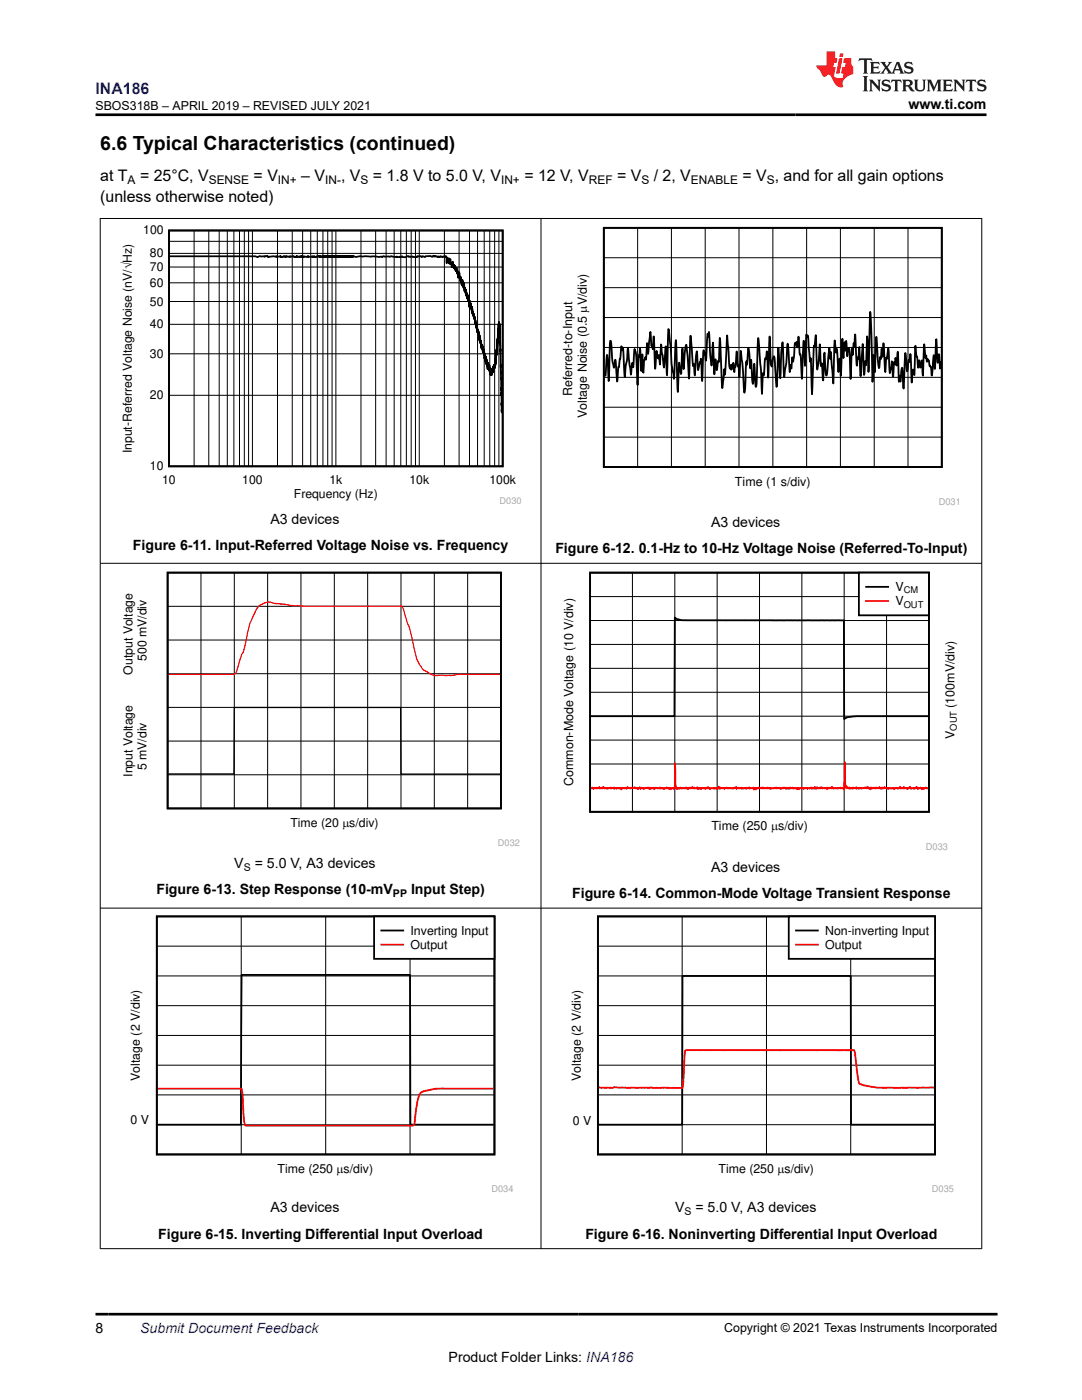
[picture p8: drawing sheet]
<svg xmlns="http://www.w3.org/2000/svg" width="216mm" height="279mm" viewBox="0 0 216 279" stroke-linecap="round" stroke-linejoin="round" font-family="sans-serif">
<defs><g id="words">
<text font-size="3.9" x="20" y="29.9">6.6 Typical Characteristics (continued)</text>
<text font-size="3.2" fill="#00f" x="19" y="18.7">INA186</text>
<g font-size="3.2">
<text x="20" y="40.3">(unless otherwise noted)</text>
<text x="20" y="36.1">at T</text>
<text x="27.9" y="36.1">= 25°C, V</text>
<text x="50.6" y="36.1">= V</text>
<text x="60.1" y="36.1">– V</text>
<text x="68.1" y="36.1">, V</text>
<text x="74.4" y="36.1">= 1.8 V to 5.0 V, V</text>
<text x="104.6" y="36.1">= 12 V, V</text>
<text x="123.1" y="36.1">= V</text>
<text x="130.5" y="36.1">/ 2, V</text>
<text x="148.1" y="36.1">= V , and for all gain options</text>
</g>
<g font-size="2.8">
<text x="181.3" y="21.8">www.ti.com</text>
<text x="53.9" y="104.6">A3 devices</text>
<text x="141.9" y="105.2">A3 devices</text>
<text x="26.5" y="109.8">Figure 6-11. Input-Referred Voltage Noise vs. Frequency</text>
<text x="110.8" y="110.4">Figure 6-12. 0.1-Hz to 10-Hz Voltage Noise (Referred-To-Input)</text>
<text x="46.7" y="173.2">V</text>
<text x="50.8" y="173.2">= 5.0 V, A3 devices</text>
<text x="31.2" y="178.4">Figure 6-13. Step Response (10-mV</text>
<text x="82" y="178.4">Input Step)</text>
<text x="114.2" y="179.2">Figure 6-14. Common-Mode Voltage Transient Response</text>
<text x="141.9" y="174">A3 devices</text>
<text x="53.9" y="242">A3 devices</text>
<text x="134.7" y="242">V</text>
<text x="138.8" y="242">= 5.0 V, A3 devices</text>
<text x="31.6" y="247.2">Figure 6-15. Inverting Differential Input Overload</text>
<text x="116.8" y="247.2">Figure 6-16. Noninverting Differential Input Overload</text>
<text x="19" y="266.1">8</text>
<text x="89.5" y="271.7">Product Folder Links: INA186</text>
</g>
<text font-size="2.8" fill="#00f" x="28" y="266.1">Submit Document Feedback</text>
<g font-size="2.5">
<text x="19" y="21.9">SBOS318B – APRIL 2019 – REVISED JULY 2021</text>
<text x="114.2" y="79.1" transform="rotate(-90 114.2 79.1)">Referred-to-Input</text>
<text x="117.1" y="83.4" transform="rotate(-90 117.1 83.4)">Voltage Noise (0.5 PV/div)</text>
<text x="146.7" y="96.9">Time (1 s/div)</text>
<text x="178.7" y="118">V</text>
<text x="178.7" y="120.8">V</text>
<text x="29.3" y="131.9" transform="rotate(-90 29.3 131.9)">500 mV/div</text>
<text x="26.4" y="134.6" transform="rotate(-90 26.4 134.6)">Output Voltage</text>
<text x="190.5" y="141.2" transform="rotate(-90 190.5 141.2)">(100mV/div)</text>
<text x="190.5" y="147.5" transform="rotate(-90 190.5 147.5)">V</text>
<text x="26.4" y="155" transform="rotate(-90 26.4 155)">Input Voltage</text>
<text x="29.3" y="153.7" transform="rotate(-90 29.3 153.7)">5 mV/div</text>
<text x="114.4" y="156.8" transform="rotate(-90 114.4 156.8)">Common-Mode Voltage (10 V/div)</text>
<text x="57.9" y="165">Time (20 Ps/div)</text>
<text x="141.9" y="165.7">Time (250 Ps/div)</text>
<text x="81.9" y="186.6">Inverting Input</text>
<text x="81.9" y="189.4">Output</text>
<text x="164.6" y="186.6">Non-inverting Input</text>
<text x="164.6" y="189.4">Output</text>
<text x="27.9" y="215.7" transform="rotate(-90 27.9 215.7)">Voltage (2 V/div)</text>
<text x="115.9" y="215.7" transform="rotate(-90 115.9 215.7)">Voltage (2 V/div)</text>
<text x="26" y="224.3">0 V</text>
<text x="114.3" y="224.5">0 V</text>
<text x="55.4" y="234.1">Time (250 Ps/div)</text>
<text x="143.4" y="234.1">Time (250 Ps/div)</text>
<text x="144.5" y="265.8">Copyright © 2021 Texas Instruments Incorporated</text>
</g>
<g font-size="2.4">
<text x="25.5" y="36.7">A</text>
<text x="41.7" y="36.7">SENSE</text>
<text x="55.5" y="36.7">IN+</text>
<text x="64.9" y="36.7">IN-</text>
<text x="71.9" y="36.7">S</text>
<text x="100" y="36.7">IN+</text>
<text x="117.5" y="36.7">REF</text>
<text x="128" y="36.7">S</text>
<text x="137.9" y="36.7">ENABLE</text>
<text x="153" y="36.7">S</text>
<text x="28.6" y="46.8">100</text>
<text x="29.9" y="51.4">80</text>
<text x="29.9" y="57.2">60</text>
<text x="29.9" y="54.1">70</text>
<text x="29.9" y="65.5">40</text>
<text x="29.9" y="61">50</text>
<text x="29.9" y="71.4">30</text>
<text x="29.9" y="79.7">20</text>
<text x="26.3" y="90.5" transform="rotate(-90 26.3 90.5)">Input-Referred Voltage Noise (nV/óHz)</text>
<text x="29.9" y="93.9">10</text>
<text x="32.4" y="96.6">10</text>
<text x="48.3" y="96.6">100</text>
<text x="58.6" y="99.4">Frequency (Hz)</text>
<text x="65.7" y="96.6">1k</text>
<text x="81.7" y="96.6">10k</text>
<text x="97.7" y="96.6">100k</text>
</g>
<g font-size="2.1">
<text x="48.6" y="173.8">S</text>
<text x="78.4" y="179">PP</text>
<text x="136.6" y="242.5">S</text>
</g>
<g font-size="1.9" fill="#a8a8a8">
<text x="187.3" y="100.7">D031</text>
<text x="184.7" y="169.6">D033</text>
</g>
<g font-size="1.9">
<text x="180.3" y="118.4">CM</text>
<text x="180.3" y="121.2">OUT</text>
<text x="190.9" y="145.8" transform="rotate(-90 190.9 145.8)">OUT</text>
</g>
<g font-size="1.8" fill="#a8a8a8">
<text x="99.7" y="100.5">D030</text>
<text x="99.4" y="168.8">D032</text>
<text x="98" y="237.9">D034</text>
<text x="185.9" y="237.9">D035</text>
</g>
</g></defs>
<path d="M33.7 46h66.6v47.1h-66.6zM33.9 51.1h17.1l.4 .2 .4-.2 1 .2 .1-.2h.3l.4 .2 .2-.1 2.1-.1 .1 .2v-.2l.3 .2 .3-.2 .3 .2 .1-.2 .1 .2 .1-.2 .5 .2 .1-.2 .2 .2 .4-.2h.3v.2h.2l.3-.2v.2l.1-.2 .4 .2v-.1l.2 .1 .3-.2v.2l.1-.2 .3 .2 .2-.1 .3 .1 .3-.1 .1 .1v-.2l.4 .2h.3l.1-.2 .1 .2 .3-.2v.2l.1-.1v.1l.1-.1 .2 .1 .3-.2 .1 .1 .2-.1v.1l.2-.1 .1 .2 .2-.2 .2 .2 .1-.2v.2v-.2l.1 .2 .1-.2 .1 .2v-.1h.2l.1-.1 .1 .2 .1-.2v.1l.3-.1v.2v-.2l.4 .2v-.2l.2 .2 .1-.2 .1 .2v-.2v.2l.2-.2v.2l.1-.2 .2 .2 .1-.2 .3 .2v-.2l.1 .2 .1-.2 .2 .2v-.2l.1 .1 .1-.1 .1 .2v-.2l.1 .2v-.2v.2l.2-.2v.2l.2-.2 .1 .2v-.2l.1 .2 .1-.2v.2l.1-.2 .1 .2 .3-.2v.2v-.2l.1 .2 .1-.1 .1 .1v-.2v.2v-.2l.1 .2v-.2l.1 .2 .1-.2v.2l.1-.2v.2v-.2l.1 .2v-.2v.2l.1-.2v.2l.1-.1 .1 .1v-.2v.1l.1-.1 .5 .2 1.9-.2 3.2 .1 .2 .1 .2-.2 1.3 .2 .3-.2 1 .2 .1-.1 .7 .1 .3-.2 .1 .2h.4l.8-.2 .1 .2 .7-.1 .6 .1 .1-.1 .2 .1 .1-.2h.6l.2 .2 .2-.2 .5 .2 .1-.2h1l.4 .2 .1-.2 .2 .1 .2-.1 .5 .2 .7-.2 .3 .2 .4-.2 .1 .2 .1-.2 .2 .1v1.3l.2-1.1v.8l.1-.5v.4v-.5l.1 .5 .1-.4v.7v-.8v1l.1-.8 .1 .9 .1-1v.9l.2-.2v.9l.1-.7 .1 .6v-1l.1 1.2 .1-.6 .1 .6v-.5l.1 .7v-.6l.1 .8 .1-.4v.4v-.4l.2 .7v-.7l.2 1.3 .1-.5v1.2l.1-.9v-.1v.2v-.2v.3l.1-.4v1.1l.1-1 .1 1.6 .1-.8 .1 1.1v-.6l.1 1.2 .2-1.1v1.3v-1l.2 1.4 .1-1 .1 1.6v-.7l.1 .8v-.8l.1 1.2 .1-.8 .1 1.4 .1-.7 .1 1.1v-.6v.6l.1-.7 .1 1.2v-.7l.1 1.8 .1-1.2v.8l.1-.2v.3l.1-.4 .2 1.3v-.6l.1 1.3v-.9l.1 1.2 .1-.6 .2 1.4 .1-.4 .1 1.2 .1-.5 .1 1.3v-.8l.2 1.4v-.8v1.3l.1-.7v.6v-.3v.6l.1-.6v.7v-.7l.2 1v-.4l.1 1.3v-.7v.9v-1l.3 2.4 .1-.7v.8l.1-.7v.8v-.7l.1 .9v-.7l.1 1.2v-.8l.1 1.1 .1-.9 .2 2.4 .1-1.1v1.1l.1-.6v1.2l.1-1 .1 1.5 .1-.8v1.3v-1.3l.2 1.3 .1-.6v.9l.1-1.1 .1 1.8 .1-1.1v1.3l.1-1.2 .1 1.2v-1l.1 .4v-.4l.1 .5v-.9v.8l.2-1.2v.9l.1-1.2v.7l.1-.8v.8l.1-1.5v1l.8-8.8 .2 3.2v-.2l.3 15.3" fill="none" stroke="#000" stroke-width=".35"/>
<g fill="none" stroke="#000" stroke-width=".2">
<path d="M33.7 56.4h66.6M33.7 53.3h66.6M33.7 50.6h66.6M33.7 48.2h66.6M38.7 46v47.1M41.7 46v47.1M43.7 46v47.1M45.4 46v47.1M46.7 46v47.1M47.8 46v47.1M48.8 46v47.1M49.6 46v47.1"/>
<path d="M50.4 46v47.1M55.4 46v47.1M58.3 46v47.1M60.4 46v47.1M62 46v47.1M63.3 46v47.1M64.4 46v47.1M65.4 46v47.1M66.3 46v47.1M67 46v47.1M72 46v47.1M75 46v47.1"/>
<path d="M77 46v47.1M78.7 46v47.1M80 46v47.1M81.1 46v47.1M82 46v47.1M82.9 46v47.1M83.7 46v47.1M88.7 46v47.1M91.6 46v47.1M93.7 46v47.1M95.3 46v47.1M96.6 46v47.1"/>
<path d="M97.7 46v47.1M98.7 46v47.1M99.5 46v47.1M33.7 78.9h66.6M33.7 70.6h66.6M33.7 64.7h66.6M33.7 60.2h66.6"/>
</g>
<path d="M112.1 45h79.7v56.2h-79.7z" fill-rule="evenodd" fill="#fff"/>
<path d="M120.5 45.5h67.4v47.7h-67.4zM187.7 72.3l-.1 1.3-.2-2.9-.3 1.7v-.1l-.3-4.6-.2 5.8-.1 .1-.2-2.7-.4 4-.1-1.7-.2-.2-.1 .1-.1-1.1-.3-.4-.1 .6-.2-1.3-.1 .6-.3-2.8-.3 6.3-.2-3.1-.2 1.5-.3-1.5-.2 1.5-.5-4.4-.2 5.9-.3-1.1-.3 2.5-.2-5.4-.1-.3-.2 1.6-.1-.4-.1 .3-.2 2-.4-3.7-.3 7.1-.3-4.1-.3 2.8-.2-1.2-.1 1.2-.2-6-.3 2.8-.2-1.6-.1 1.3-.2-.5-.2 3-.3-3.1-.4 2.4-.2-5-.1 .1-.2 1.8-.1 .3v-.3l-.1 .2-.1 2.7-.4-5.8-.2 2.5v.2l-.2-1.6-.1 2-.1 .1v-.5l-.3 2.3-.5-6.3-.3 7.1-.3-3.5-.2 5.4-.5-14-.3 12-.3-7.1-.2 5.8-.1-.9-.3 2.8-.3-6.1-.4 6.4-.2-5.8-.2 2.4-.2-.4-.1 1.7-.1-.2-.2-6-.2 2.3-.2-.6-.2 2.4-.1-1.5-.3 6.2-.2-6h-.2l-.1 .2-.1 1.3-.3-3.1-.1 2-.1-1.7-.1 .1-.2 3.1-.2-3.9-.3 7.4-.2-3.4-.3 2.6-.3-4.5-.2 .7-.2-2.5-.3 8.6-.5-6.2-.1 1.3-.2-2.1-.6 5.4-.2-.7-.2-3.8v.3l-.2 5.2-.1-.1-.2-3.3-.1 .6-.1-.1-.2-4.3-.3 3.8-.3 1.3-.2-6.9-.4 2.6-.4 9.2-.2-7.2-.2 .7-.4-5.2-.1 .3-.2-.5-.3 6.2-.3-5-.3 7.6-.2-4.1-.1-.8-.1 .1-.1-.4-.2-3.2-.2 2.1-.2-1.1-.1 .5-.1-.3-.1 .2-.2 2.9-.1 .7-.2-.9-.2 2.2-.1-.7-.2 1.5-.4-5.7-.3 3.9-.4 2.7-.3-6.9-.1 .2-.4 7-.4-6.1-.3 7.8-.4-5.1-.2-1-.2 .5-.2 1.6-.2-.6-.2-5.4-.3 8.2-.3-5.3-.2 1.6-.1-.2-.2 3.2-.1 .2-.1-.5-.1 .6-.1 3.6-.3-4.7-.5-6.4-.3 9-.2 .7-.3-4.6-.3 4-.3-4.8-.2 1.7-.3-4-.3 3.3-.1-.7-.2 1.6a15.8 15.8 0 0 1-.3 4.7l-.4-5.8-.3-2.6-.3 5.2-.5-5.1-.2 2.8-.3 1.4-.2-1.9-.1 1.2-.2-.8-.1 1-.1-.9-.2 .6v-.2l-.5-6.4-.4 7.5-.1 .4-.1-1.1-.4 3.8-.5-10.1-.2 4.9-.1-.3-.3 1.9-.3-2.2-.2 3-.2-6.3-.3 4.6-.3-1.9-.2-4.9-.2 1.1-.1-.7-.3 5.4-.2-1.6-.1 .5-.2-1-.1 .5-.2 5.6-.2-4.3-.1-.1v.7l-.1 .2-.1-.2-.3 1.6-.3-3.8-.4 4.8-.2-2.3-.1 .5-.1-.4-.4-5.7-.3 8.5-.6-6.7a16.9 16.9 0 0 0-.5 4.9l-.3-4.2-.2 5.1-.4-2.2v.5l-.2 5.3-.4-10.3-.4 7.7-.1-.9a23.2 23.2 0 0 1-.6-5.4l-.4-3.6-.3 9.2-.3-5.8-.3 4.3-.6-4.7-.2 4-.2-1.8-.2 .7-.3-1.6-.3 3.6-.2-6.4-.2 2.5-.2-.8-.1 .1-.1-.4-.1-2.4-.5 4.4-.2-2.1-.2 3.1v.2l-.2-.5-.2 .7-.1 2.4-.2-3.7-.2 3.4-.3-4.6-.1 1.7-.2-.3-.2 5.9-.2-5.6-.4-1.6-.2 3.7-.2-.9-.3 2.4-.6-5.4-.6 5.8-.4-5.7v-.1l-.2 .5-.1-.8-.9 7-.3-4.3-.3 1.6a14.2 14.2 0 0 1-.5-4.8l-.2-.6-.4 8-.3-5.2-.3 4.2-.1-.7" fill="none" stroke="#000" stroke-width=".36"/>
<g fill="none" stroke="#000" stroke-width=".2">
<path d="M120.5 57.4h67.4M120.5 51.4h67.4M127.2 45.5v47.7M134 45.5v47.7M140.7 45.5v47.7M147.5 45.5v47.7M154.2 45.5v47.7M161 45.5v47.7M167.7 45.5v47.7M174.4 45.5v47.7M181.2 45.5v47.7M120.5 75.3h67.4"/>
<path d="M120.5 69.3h67.4M120.5 63.4h67.4M120.5 87.2h67.4M120.5 81.3h67.4"/>
</g>
<path d="M24 113.8h80v55.4h-80z" fill-rule="evenodd" fill="#fff"/>
<path d="M33.4 114.3h66.6v47h-66.6z" fill="none" stroke="#000" stroke-width=".35"/>
<g fill="none" stroke="#000" stroke-width=".2">
<path d="M40.1 114.3v47.1M46.8 114.3v47.1M53.4 114.3v47.1M60.1 114.3v47.1M66.7 114.3v47.1M73.4 114.3v47.1M80 114.3v47.1M86.7 114.3v47.1M93.3 114.3v47.1M33.4 134.4h66.6M33.4 127.7h66.6M33.4 121h66.6"/>
<path d="M33.4 154.6h66.6M33.4 147.9h66.6M33.4 141.2h66.6"/>
</g>
<path d="M33.6 154.5h13.1l.1-13.3h33.1l.1 13.3h19.8" fill="none" stroke="#000" stroke-width=".25"/>
<path d="M33.6 134.6h12.5a.93 .93 0 0 0 1.1-.4l.9-3.1a22.6 22.6 0 0 0 1.6-6l.2-.9 1.4-2.9 .6-.6 1.4-.5h.7l1.2 .3 1.7 .1 1 .3 2.4 .1h19.2a.8 .8 0 0 1 1 .7l.6 2.2 .6 1.5 .8 3.5a7.8 7.8 0 0 0 2.2 4.9l1.2 .8 1 .3 1.2-.2 2.1 .1 1.7-.3 7.9 .1" fill="none" stroke="#f00" stroke-width=".25"/>
<path d="M112.2 113.8h79.5v56.2h-79.5z" fill-rule="evenodd" fill="#fff"/>
<path d="M117.7 114.3h67.7v47.7h-67.7zM117.9 142.9h16.7l.1-19.7 .4 .4 1.6 .2h31.7v19.7l.7-.4 1.7-.2h14.4" fill="none" stroke="#000" stroke-width=".36"/>
<g fill="none" stroke="#000" stroke-width=".2">
<path d="M117.7 119.1h67.7M126.2 114.3v47.7M134.7 114.3v47.7M143.1 114.3v47.7M151.6 114.3v47.7M160 114.3v47.7M168.4 114.3v47.7M176.9 114.3v47.7M117.7 138.2h67.7M117.7 133.4h67.7M117.7 128.6h67.7M117.7 123.8h67.7"/>
<path d="M117.7 157.2h67.7M117.7 152.5h67.7M117.7 147.7h67.7M117.7 142.9h67.7"/>
</g>
<path d="M185.2 157.3h-.4l-.1-.2-.3 .3-.1-.2-.2 .3-.1-.2-.1 .2-.2-.4-.6 .4-.1-.4-.1 .2v-.2l-.1 .1a.3 .3 0 0 1-.3 .2 .3 .3 0 0 1-.3-.2l-.4 .2-.2-.4-.1 .2-.4 .3-.1-.3v.2l-.2-.1h-.4l-.1-.2-.1 .2-.5 .1-.1-.4-.3 .4-.5-.2-.4 .3-.2-.3v.2l-.1-.1-.3 .1-.5-.2-.1 .2-.2-.2v.2l-.2-.2-.2 .1v-.2l-.4 .3-.2-.3-.1 .3-.1-.1-.2 .1-.1-.3-.2 .2-.1-.1-.3 .2-.1-.2-.2 .2-.3-.2-.3 .1-.2-.2-.1 .4-.1-.2h-.4v-.2l-.2 .2-.1-.2-.1 .2-.1-.1-.1 .1-.1-.1-.3 .1a.32 .32 0 0 1-.5-.1l-.4 .2-.1-.2-.2 .1-.1-.2v.3l-.1-.3-.1 .2h-.4l-.1-.2-.1 .3a.3 .3 0 0 0-.3-.2 .3 .3 0 0 0-.3 .2v-.2l-.2 .2-.2-.3-.1 .1-.1-.2-.1 .1-.2-.5v-4.5l-.2 5.6-.1-.5-.1 .1h-.5l-.1-.1v.1l-.4 .1-.4-.2-.5 .2-.1-.2-.1 .1-.1-.3-.1 .3h-.2l-.1-.1-.1 .2-.2-.1-.2-.1-.1 .3-.1-.2h-.8l-.1-.2-.1 .2-.3-.2v.2l-.3-.1-.1 .2-.2-.3-.2 .3-.2-.1v-.3l-.2 .4-.2-.2-.2 .2-.2-.3-.2 .3-.4-.1-.1 .2a.31 .31 0 0 0-.2-.3 .31 .31 0 0 0-.3 .1l-.4 .1-.1-.2-.2 .1h-.4l-.1 .2-.2-.3-.1 .3-.3-.2h-.3l-.1-.1-.2 .2-.1-.3-.2 .2-.3-.1-.1 .2-.2-.1-.2 .1-.2-.2-.1 .2-.1-.2-.4 .1v-.1l-.5 .2-.1-.2-.2 .2-.2-.2-.3 .1-.1-.2-.1 .2h-.9l-.2 .2-.1-.3-.3 .1-.1-.1-.2 .2-.5-.2-.1 .2-.2-.3-.2 .3v-.2l-.5 .1-.1-.2-.1 .2h-.5l-.1 .3-.2-.4v.4l-.2-.4v.1h-.7l-.1-.2v.3l-.1-.2-.5 .2-.1-.1-.5 .1-.2-.2-.1 .2-.1-.2-.3 .2-.4-.2-.2 .2v-.3l-.1 .3-.1-.3-.2 .2-.2-.1-.1 .2-.6-.2-.5 .2-.3-.2-.4 .2-.4-.2-.2 .1-.1-.1-.2 .2-.2-.4-.2 .4-.5-.1-.1 .1-.1-.2-.2 .2-.5-.1-.1 .2-.1-.2h-.3v-.2l-.1 .2-.2-.2-.2 .3-.1-.2h-.1l-.1 .2-.5-.2-.1 .3-.3-.2-.3 .2-.2-.4-.1 .2-.4 .1-.1-.3-.1 .2-.3-.2-.1 .3-.2-.2-.1 .1-.1-.2-.1 .3-.1-.2-.1 .2-.1-.1-.2 .1-.1-.3-.2 .3-.1-.2-.3 .2-.2-.2-.1 .2-.3-.3-.1 .3-.3-.2-.3 .3-.2-.9-.1-4.3v4.7l-.2 .4-.5-.1-.2 .2v-.2l-.2 .1-.1-.2-.1 .2-.4-.3-.1 .2h-.2l-.2 .2-.1-.2-.5-.1-.1 .2-.1-.3-.2 .3-.6-.2-.2 .1-.1 .2-.1-.3-.5 .2-.1-.1-.2 .2-.1-.3-.2 .2-.1-.3-.1 .2h-.7l-.1 .2-.4-.3-.2 .2v-.2l-.1 .1-.1-.2-.2 .3-.4-.2-.1 .2-.4-.3-.1 .2h-.3l-.2-.1v.1h-.3l-.2-.1-.2 .1v-.2l-.2 .3-.2-.2-.6 .1v-.1l-.2 .4-.1-.3-.3 .1-.5-.1v.1l-.2-.2-.4 .2v-.2l-.1 .1-.3-.1-.1 .2-.1-.3-.2 .2-.4-.1-.1 .2-.3-.2-.4 .1-.1-.2v.2l-.1-.2-.2 .3-.5-.1v-.2l-.2 .2-.4-.1-.1 .1-.5 .1-.3-.2-.2 .1" fill="none" stroke="#f00" stroke-width=".36"/>
<path d="M171.4 114.3h14v8.5h-14z" fill-rule="evenodd" fill="#fff"/>
<path d="M171.4 114.3h14v8.5h-14zM172.8 117.1h4.4" fill="none" stroke="#000" stroke-width=".36"/>
<path d="M172.8 119.9h4.4" fill="none" stroke="#f00" stroke-width=".36"/>
<path d="M25.6 182.7h76.8v55.2h-76.8z" fill-rule="evenodd" fill="#fff"/>
<path d="M31.3 182.9h67.4v47.5h-67.4zM31.5 224.5h16.6l.1-29.9h33.6l.1 29.9h16.6" fill="none" stroke="#000" stroke-width=".36"/>
<path d="M31.3 194.8h67.4M31.3 188.8h67.4M48.1 182.9v47.5M65 182.9v47.5M81.8 182.9v47.5M31.3 218.5h67.4M31.3 212.6h67.4M31.3 206.6h67.4M31.3 200.7h67.4M31.3 224.5h67.4" fill="none" stroke="#000" stroke-width=".2"/>
<path d="M98.5 217.2l-11.4 .1-2.3 .4a1.53 1.53 0 0 0-1.4 1.5l-.4 2.1-.3 2.9-.2 .4h-33.4l-.2-.1-.2-1-.3-4.9-.2-1.3h-16.7" fill="none" stroke="#f00" stroke-width=".36"/>
<path d="M74.6 182.9h24.1v8.4h-24.1z" fill-rule="evenodd" fill="#fff"/>
<path d="M74.6 182.9h24.1v8.5h-24.1zM76.1 185.7h4.4" fill="none" stroke="#000" stroke-width=".36"/>
<path d="M76.1 188.5h4.4" fill="none" stroke="#f00" stroke-width=".36"/>
<path d="M113.6 182.7h76.7v55.2h-76.7z" fill-rule="evenodd" fill="#fff"/>
<path d="M119.3 182.9h67.3v47.5h-67.3zM119.5 224.5h16.6l.1-29.7h33.6v29.7h16.6" fill="none" stroke="#000" stroke-width=".36"/>
<path d="M119.3 194.8h67.3M119.3 188.8h67.3M136.1 182.9v47.5M152.9 182.9v47.5M169.8 182.9v47.5M119.3 218.5h67.3M119.3 212.6h67.3M119.3 206.6h67.3M119.3 200.7h67.3M119.3 224.5h67.3" fill="none" stroke="#000" stroke-width=".2"/>
<path d="M119.5 217l2.7 .1 .4-.2 2.5 .2 4.8-.1 6.2 .1 .2-.9 .3-5.3 .2-1.3h8.8h24.8l.2 .7 .6 5 .4 1 .8 .3 2.6 .5 11.4-.1" fill="none" stroke="#f00" stroke-width=".36"/>
<path d="M157.4 182.9h29.2v8.4h-29.2z" fill-rule="evenodd" fill="#fff"/>
<path d="M157.4 182.9h29.2v8.5h-29.2zM158.8 185.7h4.4" fill="none" stroke="#000" stroke-width=".36"/>
<path d="M158.8 188.5h4.4" fill="none" stroke="#f00" stroke-width=".36"/>
<path d="M19.9 43.6h176.1M20 43.5v205.8M107.9 43.5v205.8M195.9 43.5v205.8M19.9 112.4h176.1M19.9 181.2h176.1M19.9 249.2h176.1" fill="none" stroke="#000" stroke-width=".2"/>
<path d="M171.5 11.6l-.2 .6 .5-.2h.6v.1v2.2l-.2 .4h1l-.2-.4v-2.2v-.1h.5l.5 .2-.1-.6zM173.6 12.4l.2 .3v1.6l-.2 .4h1.9l.1-.6a1.08 1.08 0 0 1-1.3 .2v-.7h.6l.4 .2v-.7l-.4 .2h-.6v-.5l.2-.2a1 1 0 0 1 1 .3l-.1-.5zM175.7 12.4l.9 1.1-1 1.2h.9l-.2-.2 .5-.8 .4 .8-.2 .2h1.6l-.2-.2 .2-.5h.9l.1 .5-.1 .2h.9l-.2-.4-.8-1.9h-.5l-.9 2.1-.9-1.1 .9-1h-.8l.2 .2-.4 .6-.4-.6 .2-.2zM179 12.8l.4 1h-.7zM180.7 12.5a.65 .65 0 0 0-.2 .7 .65 .65 0 0 0 .6 .5l.6 .1 .1 .3a.79 .79 0 0 1-.7 .4 .79 .79 0 0 1-.7-.5l.1 .7 .2-.1a.93 .93 0 0 0 1.1 0 .93 .93 0 0 0 .4-.9 1.46 1.46 0 0 0-1.2-.6l-.1-.3a1.09 1.09 0 0 1 1.2 .2l-.2-.6-.1 .1-.5-.2zM172.2 15.2l.2 .4v2.2l-.2 .4h1l-.2-.4v-2.2l.2-.4zM173.4 15.9l.2 .4v1.5l-.2 .4h.8l-.3-.4 .1-1.3 1.6 1.8v-2l.2-.4h-.7l.1 .2 .1 1.1-1.2-1.3zM176.2 16a.65 .65 0 0 0-.2 .8 .65 .65 0 0 0 .6 .4l.6 .2 .1 .2a.79 .79 0 0 1-.7 .4 .79 .79 0 0 1-.7-.5l.1 .7 .2-.1a.93 .93 0 0 0 1.1 .1 .93 .93 0 0 0 .4-1 1.46 1.46 0 0 0-1.2-.5l-.1-.4a1.09 1.09 0 0 1 1.2 .2l-.1-.6-.2 .1-.5-.1zM177.9 15.9l-.1 .6a.63 .63 0 0 1 .8-.3v1.6l-.3 .4h1l-.2-.4v-1.6a.66 .66 0 0 1 .8 .3l-.1-.6zM180 15.9l.2 .4v1.5l-.2 .4h1l-.2-.2-.1-.7h.5l.1 .2a.79 .79 0 0 0 1.2 .6l-1-.9a.61 .61 0 0 0 .6-.6 .61 .61 0 0 0-.5-.7zM180.8 16.2h.1a.47 .47 0 0 1 .5 .1 .47 .47 0 0 1 .1 .5l-.1 .1-.7 .1zM182.3 15.9l.2 .2a2.27 2.27 0 0 0 .4 2 1.04 1.04 0 0 0 1.7-.7v-1.3l.2-.2h-.8l.2 .4v1.1a.6 .6 0 0 1-.6 .6 .6 .6 0 0 1-.6-.6v-1.1l.3-.4zM184.9 15.9l.2 .4v1.5l-.2 .4h.8l-.3-.4v-1.4l.9 1.9 .9-1.9v1.4l-.3 .4h1l-.2-.4v-1.5l.2-.4h-.8l-.7 1.5-.6-1.5zM188.1 15.9l.2 .4v1.5l-.2 .4h1.9l.1-.6a1.09 1.09 0 0 1-1.3 .2v-.7h.6l.4 .2v-.6l-.4 .2h-.6v-.6l.2-.1a1.01 1.01 0 0 1 1 .3l-.1-.6zM190.2 15.9l.3 .4v1.5l-.3 .4h.8l-.2-.4v-1.3l1.6 1.8v-2l.2-.4h-.7l.2 .2v1.1l-1.2-1.3zM192.8 15.9l-.1 .6a.63 .63 0 0 1 .8-.3v1.6l-.3 .4h1l-.2-.4v-1.6a.66 .66 0 0 1 .8 .3l-.1-.6zM195.2 16a.65 .65 0 0 0-.2 .8 .65 .65 0 0 0 .6 .4l.6 .2 .2 .2a.79 .79 0 0 1-.7 .4 .79 .79 0 0 1-.7-.5l.1 .7 .2-.1a.93 .93 0 0 0 1 .1 .93 .93 0 0 0 .5-1 1.46 1.46 0 0 0-1.3-.5v-.4a1.09 1.09 0 0 1 1.2 .2l-.2-.6-.2 .1-.5-.1z" fill="#231f20"/>
<path d="M164.9 10.3v2.7h-2l.1 .4 .8 1a.95 .95 0 0 0 1 .9 .59 .59 0 0 1 .5-.4 .59 .59 0 0 1 .5 .3l.4 .8a1.59 1.59 0 0 0 2.1 1.4 1.61 1.61 0 0 1 1-2.3l1-.3-.1-1.5a1.59 1.59 0 0 1-.3-1.7h-1.5l-.2 .9h.6l-.2 .9h-.5l-.2 .9v.3l.4 .1-.1 .9h-.7a.73 .73 0 0 1-1-.7l.3-1.5h-.5l.1-.9h.5l.2-.9h-.5v-1.3zM167.4 11.6l-.6 3.1h.7l.6-3.1zM167.6 10.7l-.1 .6h.7l.1-.6z" fill="#ed1c24"/>
<path d="M19 22.9h177.8M19 262.3h180" fill="none" stroke="#000" stroke-width=".53"/>
<use href="#words"/>
</svg>
